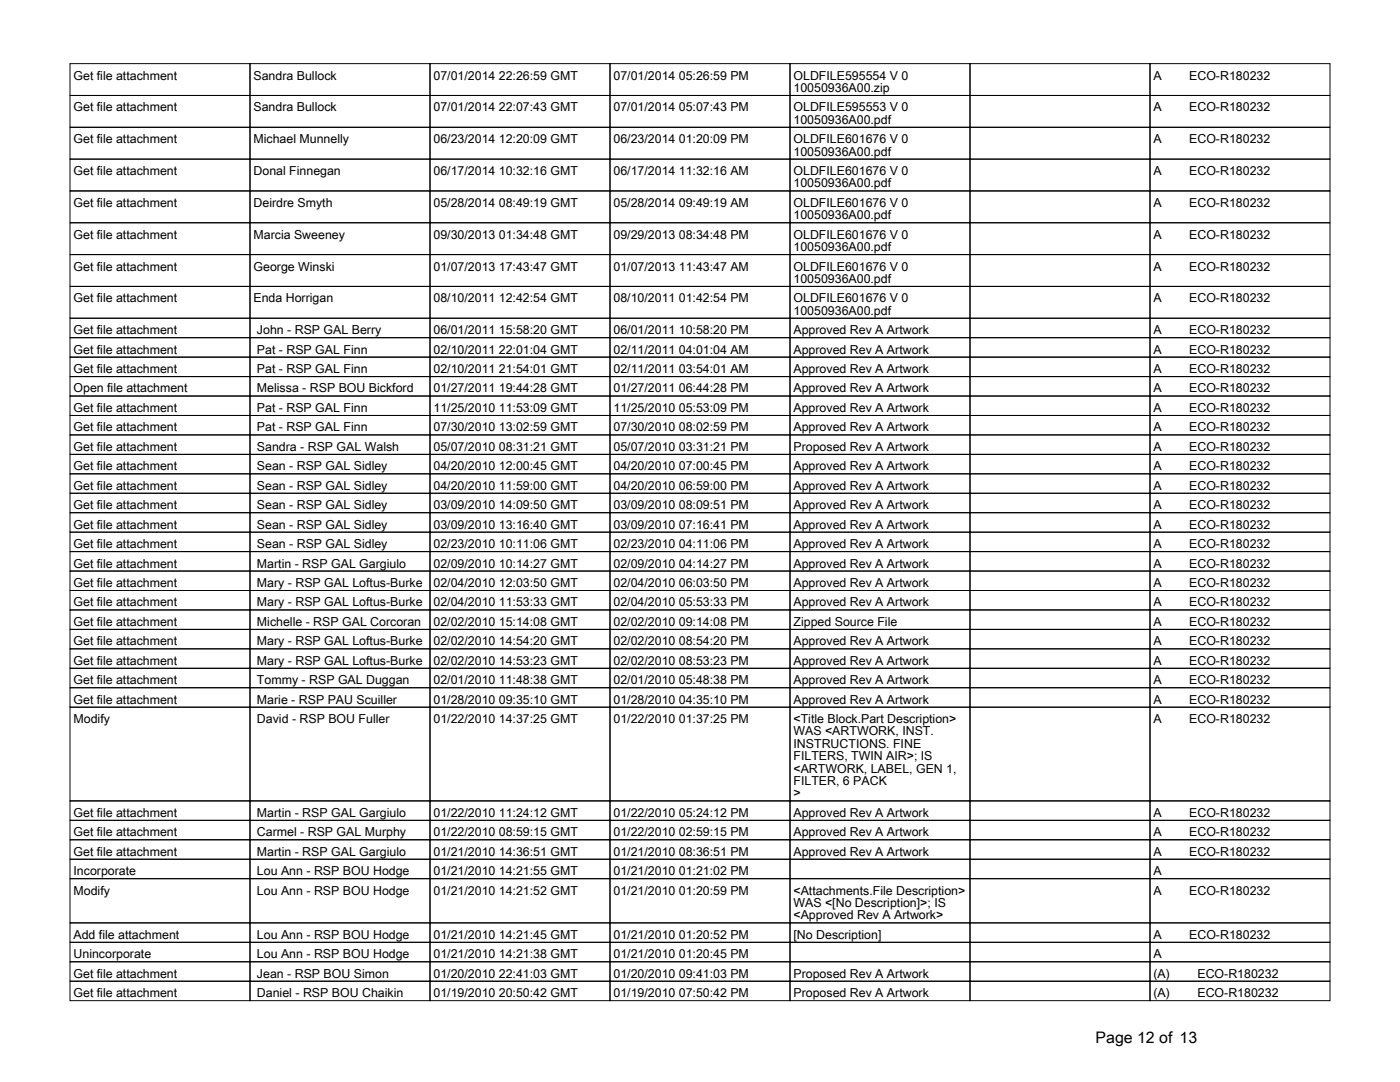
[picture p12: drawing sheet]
<svg xmlns="http://www.w3.org/2000/svg" width="279mm" height="216mm" viewBox="0 0 279 216" stroke-linecap="round" stroke-linejoin="round" font-family="sans-serif">
<defs><g id="words">
<text font-size="3.2" x="218.6" y="208.1">Page 12 of 13</text>
<g font-size="2.5">
<text x="14.7" y="15.9">Get file attachment</text>
<text x="50.6" y="15.9">Sandra Bullock</text>
<text x="86.5" y="15.9">07/01/2014 22:26:59 GMT</text>
<text x="122.4" y="15.9">07/01/2014 05:26:59 PM</text>
<text x="158.4" y="15.9">OLDFILE595554 V 0</text>
<text x="230.2" y="15.9">A</text>
<text x="237.3" y="15.9">ECO-R180232</text>
<text x="14.7" y="22.2">Get file attachment</text>
<text x="50.6" y="22.2">Sandra Bullock</text>
<text x="86.5" y="22.2">07/01/2014 22:07:43 GMT</text>
<text x="122.4" y="22.2">07/01/2014 05:07:43 PM</text>
<text x="158.4" y="18.3">10050936A00.zip</text>
<text x="158.4" y="22.2">OLDFILE595553 V 0</text>
<text x="230.2" y="22.2">A</text>
<text x="237.3" y="22.2">ECO-R180232</text>
<text x="14.7" y="28.6">Get file attachment</text>
<text x="50.6" y="28.6">Michael Munnelly</text>
<text x="86.5" y="28.6">06/23/2014 12:20:09 GMT</text>
<text x="122.4" y="28.6">06/23/2014 01:20:09 PM</text>
<text x="158.4" y="24.7">10050936A00.pdf</text>
<text x="158.4" y="28.6">OLDFILE601676 V 0</text>
<text x="230.2" y="28.6">A</text>
<text x="237.3" y="28.6">ECO-R180232</text>
<text x="14.7" y="34.9">Get file attachment</text>
<text x="50.6" y="34.9">Donal Finnegan</text>
<text x="86.5" y="34.9">06/17/2014 10:32:16 GMT</text>
<text x="122.4" y="34.9">06/17/2014 11:32:16 AM</text>
<text x="158.4" y="31">10050936A00.pdf</text>
<text x="158.4" y="34.9">OLDFILE601676 V 0</text>
<text x="230.2" y="34.9">A</text>
<text x="237.3" y="34.9">ECO-R180232</text>
<text x="14.7" y="41.3">Get file attachment</text>
<text x="50.6" y="41.3">Deirdre Smyth</text>
<text x="86.5" y="41.3">05/28/2014 08:49:19 GMT</text>
<text x="122.4" y="41.3">05/28/2014 09:49:19 AM</text>
<text x="158.4" y="37.4">10050936A00.pdf</text>
<text x="158.4" y="41.3">OLDFILE601676 V 0</text>
<text x="230.2" y="41.3">A</text>
<text x="237.3" y="41.3">ECO-R180232</text>
<text x="14.7" y="47.6">Get file attachment</text>
<text x="50.6" y="47.6">Marcia Sweeney</text>
<text x="86.5" y="47.6">09/30/2013 01:34:48 GMT</text>
<text x="122.4" y="47.6">09/29/2013 08:34:48 PM</text>
<text x="158.4" y="43.7">10050936A00.pdf</text>
<text x="158.4" y="47.6">OLDFILE601676 V 0</text>
<text x="230.2" y="47.6">A</text>
<text x="237.3" y="47.6">ECO-R180232</text>
<text x="14.7" y="54">Get file attachment</text>
<text x="50.6" y="54">George Winski</text>
<text x="86.5" y="54">01/07/2013 17:43:47 GMT</text>
<text x="122.4" y="54">01/07/2013 11:43:47 AM</text>
<text x="158.4" y="50.1">10050936A00.pdf</text>
<text x="158.4" y="54">OLDFILE601676 V 0</text>
<text x="230.2" y="54">A</text>
<text x="237.3" y="54">ECO-R180232</text>
<text x="158.4" y="56.4">10050936A00.pdf</text>
<text x="14.7" y="60.3">Get file attachment</text>
<text x="50.6" y="60.3">Enda Horrigan</text>
<text x="86.5" y="60.3">08/10/2011 12:42:54 GMT</text>
<text x="122.4" y="60.3">08/10/2011 01:42:54 PM</text>
<text x="158.4" y="60.3">OLDFILE601676 V 0</text>
<text x="158.4" y="62.8">10050936A00.pdf</text>
<text x="230.2" y="60.3">A</text>
<text x="237.3" y="60.3">ECO-R180232</text>
<text x="14.7" y="66.7">Get file attachment</text>
<text x="14.7" y="70.6">Get file attachment</text>
<text x="51.3" y="66.7">John - RSP GAL Berry</text>
<text x="51.3" y="70.6">Pat - RSP GAL Finn</text>
<text x="86.5" y="66.7">06/01/2011 15:58:20 GMT</text>
<text x="86.5" y="70.6">02/10/2011 22:01:04 GMT</text>
<text x="122.4" y="66.7">06/01/2011 10:58:20 PM</text>
<text x="122.4" y="70.6">02/11/2011 04:01:04 AM</text>
<text x="158.4" y="66.7">Approved Rev A Artwork</text>
<text x="158.4" y="70.6">Approved Rev A Artwork</text>
<text x="230.2" y="66.7">A</text>
<text x="230.2" y="70.6">A</text>
<text x="237.3" y="66.7">ECO-R180232</text>
<text x="237.3" y="70.6">ECO-R180232</text>
<text x="14.7" y="74.4">Get file attachment</text>
<text x="51.3" y="74.4">Pat - RSP GAL Finn</text>
<text x="86.5" y="74.4">02/10/2011 21:54:01 GMT</text>
<text x="122.4" y="74.4">02/11/2011 03:54:01 AM</text>
<text x="158.4" y="74.4">Approved Rev A Artwork</text>
<text x="230.2" y="74.4">A</text>
<text x="237.3" y="74.4">ECO-R180232</text>
<text x="14.7" y="78.3">Open file attachment</text>
<text x="14.7" y="82.2">Get file attachment</text>
<text x="51.3" y="78.3">Melissa - RSP BOU Bickford</text>
<text x="51.3" y="82.2">Pat - RSP GAL Finn</text>
<text x="86.5" y="78.3">01/27/2011 19:44:28 GMT</text>
<text x="86.5" y="82.2">11/25/2010 11:53:09 GMT</text>
<text x="122.4" y="78.3">01/27/2011 06:44:28 PM</text>
<text x="122.4" y="82.2">11/25/2010 05:53:09 PM</text>
<text x="158.4" y="78.3">Approved Rev A Artwork</text>
<text x="158.4" y="82.2">Approved Rev A Artwork</text>
<text x="230.2" y="78.3">A</text>
<text x="230.2" y="82.2">A</text>
<text x="237.3" y="78.3">ECO-R180232</text>
<text x="237.3" y="82.2">ECO-R180232</text>
<text x="14.7" y="86.1">Get file attachment</text>
<text x="14.7" y="90">Get file attachment</text>
<text x="51.3" y="86.1">Pat - RSP GAL Finn</text>
<text x="51.3" y="90">Sandra - RSP GAL Walsh</text>
<text x="86.5" y="86.1">07/30/2010 13:02:59 GMT</text>
<text x="86.5" y="90">05/07/2010 08:31:21 GMT</text>
<text x="122.4" y="86.1">07/30/2010 08:02:59 PM</text>
<text x="122.4" y="90">05/07/2010 03:31:21 PM</text>
<text x="158.4" y="86.1">Approved Rev A Artwork</text>
<text x="158.4" y="90">Proposed Rev A Artwork</text>
<text x="230.2" y="86.1">A</text>
<text x="230.2" y="90">A</text>
<text x="237.3" y="86.1">ECO-R180232</text>
<text x="237.3" y="90">ECO-R180232</text>
<text x="14.7" y="93.8">Get file attachment</text>
<text x="51.3" y="93.8">Sean - RSP GAL Sidley</text>
<text x="86.5" y="93.8">04/20/2010 12:00:45 GMT</text>
<text x="122.4" y="93.8">04/20/2010 07:00:45 PM</text>
<text x="158.4" y="93.8">Approved Rev A Artwork</text>
<text x="230.2" y="93.8">A</text>
<text x="237.3" y="93.8">ECO-R180232</text>
<text x="14.7" y="97.7">Get file attachment</text>
<text x="14.7" y="101.6">Get file attachment</text>
<text x="51.3" y="97.7">Sean - RSP GAL Sidley</text>
<text x="51.3" y="101.6">Sean - RSP GAL Sidley</text>
<text x="86.5" y="97.7">04/20/2010 11:59:00 GMT</text>
<text x="86.5" y="101.6">03/09/2010 14:09:50 GMT</text>
<text x="122.4" y="97.7">04/20/2010 06:59:00 PM</text>
<text x="122.4" y="101.6">03/09/2010 08:09:51 PM</text>
<text x="158.4" y="97.7">Approved Rev A Artwork</text>
<text x="158.4" y="101.6">Approved Rev A Artwork</text>
<text x="230.2" y="97.7">A</text>
<text x="230.2" y="101.6">A</text>
<text x="237.3" y="97.7">ECO-R180232</text>
<text x="237.3" y="101.6">ECO-R180232</text>
<text x="14.7" y="105.5">Get file attachment</text>
<text x="51.3" y="105.5">Sean - RSP GAL Sidley</text>
<text x="86.5" y="105.5">03/09/2010 13:16:40 GMT</text>
<text x="122.4" y="105.5">03/09/2010 07:16:41 PM</text>
<text x="158.4" y="105.5">Approved Rev A Artwork</text>
<text x="230.2" y="105.5">A</text>
<text x="237.3" y="105.5">ECO-R180232</text>
<text x="14.7" y="109.4">Get file attachment</text>
<text x="14.7" y="113.2">Get file attachment</text>
<text x="51.3" y="109.4">Sean - RSP GAL Sidley</text>
<text x="51.3" y="113.2">Martin - RSP GAL Gargiulo</text>
<text x="86.5" y="109.4">02/23/2010 10:11:06 GMT</text>
<text x="86.5" y="113.2">02/09/2010 10:14:27 GMT</text>
<text x="122.4" y="109.4">02/23/2010 04:11:06 PM</text>
<text x="122.4" y="113.2">02/09/2010 04:14:27 PM</text>
<text x="158.4" y="109.4">Approved Rev A Artwork</text>
<text x="158.4" y="113.2">Approved Rev A Artwork</text>
<text x="230.2" y="109.4">A</text>
<text x="230.2" y="113.2">A</text>
<text x="237.3" y="109.4">ECO-R180232</text>
<text x="237.3" y="113.2">ECO-R180232</text>
<text x="14.7" y="117.1">Get file attachment</text>
<text x="51.3" y="117.1">Mary - RSP GAL Loftus-Burke</text>
<text x="86.5" y="117.1">02/04/2010 12:03:50 GMT</text>
<text x="122.4" y="117.1">02/04/2010 06:03:50 PM</text>
<text x="158.4" y="117.1">Approved Rev A Artwork</text>
<text x="230.2" y="117.1">A</text>
<text x="237.3" y="117.1">ECO-R180232</text>
<text x="14.7" y="121">Get file attachment</text>
<text x="14.7" y="124.9">Get file attachment</text>
<text x="51.3" y="121">Mary - RSP GAL Loftus-Burke</text>
<text x="51.3" y="124.9">Michelle - RSP GAL Corcoran</text>
<text x="86.5" y="121">02/04/2010 11:53:33 GMT</text>
<text x="86.5" y="124.9">02/02/2010 15:14:08 GMT</text>
<text x="122.4" y="121">02/04/2010 05:53:33 PM</text>
<text x="122.4" y="124.9">02/02/2010 09:14:08 PM</text>
<text x="158.4" y="121">Approved Rev A Artwork</text>
<text x="158.4" y="124.9">Zipped Source File</text>
<text x="230.2" y="121">A</text>
<text x="230.2" y="124.9">A</text>
<text x="237.3" y="121">ECO-R180232</text>
<text x="237.3" y="124.9">ECO-R180232</text>
<text x="14.7" y="128.8">Get file attachment</text>
<text x="51.3" y="128.8">Mary - RSP GAL Loftus-Burke</text>
<text x="86.5" y="128.8">02/02/2010 14:54:20 GMT</text>
<text x="122.4" y="128.8">02/02/2010 08:54:20 PM</text>
<text x="158.4" y="128.8">Approved Rev A Artwork</text>
<text x="230.2" y="128.8">A</text>
<text x="237.3" y="128.8">ECO-R180232</text>
<text x="14.7" y="132.6">Get file attachment</text>
<text x="14.7" y="136.5">Get file attachment</text>
<text x="51.3" y="132.6">Mary - RSP GAL Loftus-Burke</text>
<text x="51.3" y="136.5">Tommy - RSP GAL Duggan</text>
<text x="86.5" y="132.6">02/02/2010 14:53:23 GMT</text>
<text x="86.5" y="136.5">02/01/2010 11:48:38 GMT</text>
<text x="122.4" y="132.6">02/02/2010 08:53:23 PM</text>
<text x="122.4" y="136.5">02/01/2010 05:48:38 PM</text>
<text x="158.4" y="132.6">Approved Rev A Artwork</text>
<text x="158.4" y="136.5">Approved Rev A Artwork</text>
<text x="230.2" y="132.6">A</text>
<text x="230.2" y="136.5">A</text>
<text x="237.3" y="132.6">ECO-R180232</text>
<text x="237.3" y="136.5">ECO-R180232</text>
<text x="14.7" y="140.4">Get file attachment</text>
<text x="51.3" y="140.4">Marie - RSP PAU Scuiller</text>
<text x="86.5" y="140.4">01/28/2010 09:35:10 GMT</text>
<text x="122.4" y="140.4">01/28/2010 04:35:10 PM</text>
<text x="158.4" y="140.4">Approved Rev A Artwork</text>
<text x="230.2" y="140.4">A</text>
<text x="237.3" y="140.4">ECO-R180232</text>
<text x="14.7" y="144.3">Modify</text>
<text x="51.3" y="144.3">David - RSP BOU Fuller</text>
<text x="86.5" y="144.3">01/22/2010 14:37:25 GMT</text>
<text x="122.4" y="144.3">01/22/2010 01:37:25 PM</text>
<text x="158.4" y="144.3">&lt;Title Block.Part Description&gt;</text>
<text x="158.4" y="146.8">WAS &lt;ARTWORK, INST.</text>
<text x="158.4" y="149.2">INSTRUCTIONS. FINE</text>
<text x="230.2" y="144.3">A</text>
<text x="237.3" y="144.3">ECO-R180232</text>
<text x="158.4" y="151.7">FILTERS, TWIN AIR&gt;; IS</text>
<text x="158.4" y="154.2">&lt;ARTWORK, LABEL, GEN 1,</text>
<text x="158.4" y="156.6">FILTER, 6 PACK</text>
<text x="158.4" y="159.1">&gt;</text>
<text x="14.7" y="163">Get file attachment</text>
<text x="14.7" y="166.9">Get file attachment</text>
<text x="51.3" y="163">Martin - RSP GAL Gargiulo</text>
<text x="51.3" y="166.9">Carmel - RSP GAL Murphy</text>
<text x="86.5" y="163">01/22/2010 11:24:12 GMT</text>
<text x="86.5" y="166.9">01/22/2010 08:59:15 GMT</text>
<text x="122.4" y="163">01/22/2010 05:24:12 PM</text>
<text x="122.4" y="166.9">01/22/2010 02:59:15 PM</text>
<text x="158.4" y="163">Approved Rev A Artwork</text>
<text x="158.4" y="166.9">Approved Rev A Artwork</text>
<text x="230.2" y="163">A</text>
<text x="230.2" y="166.9">A</text>
<text x="237.3" y="163">ECO-R180232</text>
<text x="237.3" y="166.9">ECO-R180232</text>
<text x="14.7" y="170.7">Get file attachment</text>
<text x="51.3" y="170.7">Martin - RSP GAL Gargiulo</text>
<text x="86.5" y="170.7">01/21/2010 14:36:51 GMT</text>
<text x="122.4" y="170.7">01/21/2010 08:36:51 PM</text>
<text x="158.4" y="170.7">Approved Rev A Artwork</text>
<text x="230.2" y="170.7">A</text>
<text x="237.3" y="170.7">ECO-R180232</text>
<text x="14.7" y="174.6">Incorporate</text>
<text x="14.7" y="178.5">Modify</text>
<text x="51.3" y="174.6">Lou Ann - RSP BOU Hodge</text>
<text x="51.3" y="178.5">Lou Ann - RSP BOU Hodge</text>
<text x="86.5" y="174.6">01/21/2010 14:21:55 GMT</text>
<text x="86.5" y="178.5">01/21/2010 14:21:52 GMT</text>
<text x="122.4" y="174.6">01/21/2010 01:21:02 PM</text>
<text x="122.4" y="178.5">01/21/2010 01:20:59 PM</text>
<text x="158.4" y="178.5">&lt;Attachments.File Description&gt;</text>
<text x="230.2" y="174.6">A</text>
<text x="230.2" y="178.5">A</text>
<text x="237.3" y="178.5">ECO-R180232</text>
<text x="158.4" y="181">WAS &lt;[No Description]&gt;; IS</text>
<text x="158.4" y="183.4">&lt;Approved Rev A Artwork&gt;</text>
<text x="14.7" y="187.3">Add file attachment</text>
<text x="14.7" y="191.2">Unincorporate</text>
<text x="51.3" y="187.3">Lou Ann - RSP BOU Hodge</text>
<text x="51.3" y="191.2">Lou Ann - RSP BOU Hodge</text>
<text x="86.5" y="187.3">01/21/2010 14:21:45 GMT</text>
<text x="86.5" y="191.2">01/21/2010 14:21:38 GMT</text>
<text x="122.4" y="187.3">01/21/2010 01:20:52 PM</text>
<text x="122.4" y="191.2">01/21/2010 01:20:45 PM</text>
<text x="158.4" y="187.3">[No Description]</text>
<text x="230.2" y="187.3">A</text>
<text x="230.2" y="191.2">A</text>
<text x="237.3" y="187.3">ECO-R180232</text>
<text x="14.7" y="195.1">Get file attachment</text>
<text x="51.3" y="195.1">Jean - RSP BOU Simon</text>
<text x="86.5" y="195.1">01/20/2010 22:41:03 GMT</text>
<text x="122.4" y="195.1">01/20/2010 09:41:03 PM</text>
<text x="158.4" y="195.1">Proposed Rev A Artwork</text>
<text x="230.2" y="195.1">(A)</text>
<text x="239" y="195.1">ECO-R180232</text>
<text x="14.7" y="199">Get file attachment</text>
<text x="51.3" y="199">Daniel - RSP BOU Chaikin</text>
<text x="86.5" y="199">01/19/2010 20:50:42 GMT</text>
<text x="122.4" y="199">01/19/2010 07:50:42 PM</text>
<text x="158.4" y="199">Proposed Rev A Artwork</text>
<text x="230.2" y="199">(A)</text>
<text x="239" y="199">ECO-R180232</text>
</g>
</g></defs>
<g fill="none" stroke="#000" stroke-width=".2">
<path d="M14 12.7h35.9v6.3h-35.9zM14 19h35.9v6.4h-35.9zM49.9 12.7h35.9v6.3h-35.9zM49.9 19h35.9v6.4h-35.9zM85.8 12.7h35.9v6.3h-35.9zM85.8 19h35.9v6.4h-35.9zM121.7 12.7h36v6.3h-36zM121.7 19h36v6.4h-36zM157.7 12.7h35.9v6.3h-35.9zM157.7 19h35.9v6.4h-35.9zM193.6 12.7h35.9v6.3h-35.9zM193.6 19h35.9v6.4h-35.9z"/>
<path d="M229.5 12.7h35.9v6.3h-35.9zM229.5 19h35.9v6.4h-35.9zM14 25.4h35.9v6.4h-35.9zM14 31.8h35.9v6.3h-35.9zM14 38.1h35.9v6.3h-35.9zM49.9 25.4h35.9v6.4h-35.9zM49.9 31.8h35.9v6.3h-35.9zM49.9 38.1h35.9v6.3h-35.9zM85.8 25.4h35.9v6.4h-35.9zM85.8 31.8h35.9v6.3h-35.9zM85.8 38.1h35.9v6.3h-35.9zM121.7 25.4h36v6.4h-36z"/>
<path d="M121.7 31.8h36v6.3h-36zM121.7 38.1h36v6.3h-36zM157.7 25.4h35.9v6.4h-35.9zM157.7 31.8h35.9v6.3h-35.9zM157.7 38.1h35.9v6.3h-35.9zM193.6 25.4h35.9v6.4h-35.9zM193.6 31.8h35.9v6.3h-35.9zM193.6 38.1h35.9v6.3h-35.9zM229.5 25.4h35.9v6.4h-35.9zM229.5 31.8h35.9v6.3h-35.9zM229.5 38.1h35.9v6.3h-35.9zM14 44.4h35.9v6.4h-35.9z"/>
<path d="M14 50.8h35.9v6.4h-35.9zM14 57.2h35.9v6.3h-35.9zM49.9 44.4h35.9v6.4h-35.9zM49.9 50.8h35.9v6.4h-35.9zM49.9 57.2h35.9v6.3h-35.9zM85.8 44.4h35.9v6.4h-35.9zM85.8 50.8h35.9v6.4h-35.9zM85.8 57.2h35.9v6.3h-35.9zM121.7 44.4h36v6.4h-36zM121.7 50.8h36v6.4h-36zM121.7 57.2h36v6.3h-36zM157.7 44.4h35.9v6.4h-35.9z"/>
<path d="M157.7 50.8h35.9v6.4h-35.9zM157.7 57.2h35.9v6.3h-35.9zM193.6 44.4h35.9v6.4h-35.9zM193.6 50.8h35.9v6.4h-35.9zM193.6 57.2h35.9v6.3h-35.9zM229.5 44.4h35.9v6.4h-35.9zM229.5 50.8h35.9v6.4h-35.9zM229.5 57.2h35.9v6.3h-35.9zM14 63.5h35.9v3.9h-35.9zM14 67.4h35.9v3.9h-35.9zM14 71.3h35.9v3.8h-35.9zM14 75.1h35.9v3.9h-35.9z"/>
<path d="M14 79h35.9v3.9h-35.9zM49.9 63.5h35.9v3.9h-35.9zM49.9 67.4h35.9v3.9h-35.9zM49.9 71.3h35.9v3.8h-35.9zM49.9 75.1h35.9v3.9h-35.9zM49.9 79h35.9v3.9h-35.9zM85.8 63.5h35.9v3.9h-35.9zM85.8 67.4h35.9v3.9h-35.9zM85.8 71.3h35.9v3.8h-35.9zM85.8 75.1h35.9v3.9h-35.9zM85.8 79h35.9v3.9h-35.9zM121.7 63.5h36v3.9h-36z"/>
<path d="M121.7 67.4h36v3.9h-36zM121.7 71.3h36v3.8h-36zM121.7 75.1h36v3.9h-36zM121.7 79h36v3.9h-36zM157.7 63.5h35.9v3.9h-35.9zM157.7 67.4h35.9v3.9h-35.9zM157.7 71.3h35.9v3.8h-35.9zM157.7 75.1h35.9v3.9h-35.9zM157.7 79h35.9v3.9h-35.9zM193.6 63.5h35.9v3.9h-35.9zM193.6 67.4h35.9v3.9h-35.9zM193.6 71.3h35.9v3.8h-35.9z"/>
<path d="M193.6 75.1h35.9v3.9h-35.9zM193.6 79h35.9v3.9h-35.9zM229.5 63.5h35.9v3.9h-35.9zM229.5 67.4h35.9v3.9h-35.9zM229.5 71.3h35.9v3.8h-35.9zM229.5 75.1h35.9v3.9h-35.9zM229.5 79h35.9v3.9h-35.9zM14 82.9h35.9v3.9h-35.9zM14 86.8h35.9v3.9h-35.9zM14 90.7h35.9v3.8h-35.9zM14 94.5h35.9v3.9h-35.9zM14 98.4h35.9v3.9h-35.9z"/>
<path d="M49.9 82.9h35.9v3.9h-35.9zM49.9 86.8h35.9v3.9h-35.9zM49.9 90.7h35.9v3.8h-35.9zM49.9 94.5h35.9v3.9h-35.9zM49.9 98.4h35.9v3.9h-35.9zM85.8 82.9h35.9v3.9h-35.9zM85.8 86.8h35.9v3.9h-35.9zM85.8 90.7h35.9v3.8h-35.9zM85.8 94.5h35.9v3.9h-35.9zM85.8 98.4h35.9v3.9h-35.9zM121.7 82.9h36v3.9h-36zM121.7 86.8h36v3.9h-36z"/>
<path d="M121.7 90.7h36v3.8h-36zM121.7 94.5h36v3.9h-36zM121.7 98.4h36v3.9h-36zM157.7 82.9h35.9v3.9h-35.9zM157.7 86.8h35.9v3.9h-35.9zM157.7 90.7h35.9v3.8h-35.9zM157.7 94.5h35.9v3.9h-35.9zM157.7 98.4h35.9v3.9h-35.9zM193.6 82.9h35.9v3.9h-35.9zM193.6 86.8h35.9v3.9h-35.9zM193.6 90.7h35.9v3.8h-35.9zM193.6 94.5h35.9v3.9h-35.9z"/>
<path d="M193.6 98.4h35.9v3.9h-35.9zM229.5 82.9h35.9v3.9h-35.9zM229.5 86.8h35.9v3.9h-35.9zM229.5 90.7h35.9v3.8h-35.9zM229.5 94.5h35.9v3.9h-35.9zM229.5 98.4h35.9v3.9h-35.9zM14 102.3h35.9v3.9h-35.9zM14 106.2h35.9v3.9h-35.9zM14 110.1h35.9v3.8h-35.9zM14 113.9h35.9v3.9h-35.9zM14 117.8h35.9v3.9h-35.9zM49.9 102.3h35.9v3.9h-35.9z"/>
<path d="M49.9 106.2h35.9v3.9h-35.9zM49.9 110.1h35.9v3.8h-35.9zM49.9 113.9h35.9v3.9h-35.9zM49.9 117.8h35.9v3.9h-35.9zM85.8 102.3h35.9v3.9h-35.9zM85.8 106.2h35.9v3.9h-35.9zM85.8 110.1h35.9v3.8h-35.9zM85.8 113.9h35.9v3.9h-35.9zM85.8 117.8h35.9v3.9h-35.9zM121.7 102.3h36v3.9h-36zM121.7 106.2h36v3.9h-36zM121.7 110.1h36v3.8h-36z"/>
<path d="M121.7 113.9h36v3.9h-36zM121.7 117.8h36v3.9h-36zM157.7 102.3h35.9v3.9h-35.9zM157.7 106.2h35.9v3.9h-35.9zM157.7 110.1h35.9v3.8h-35.9zM157.7 113.9h35.9v3.9h-35.9zM157.7 117.8h35.9v3.9h-35.9zM193.6 102.3h35.9v3.9h-35.9zM193.6 106.2h35.9v3.9h-35.9zM193.6 110.1h35.9v3.8h-35.9zM193.6 113.9h35.9v3.9h-35.9zM193.6 117.8h35.9v3.9h-35.9z"/>
<path d="M229.5 102.3h35.9v3.9h-35.9zM229.5 106.2h35.9v3.9h-35.9zM229.5 110.1h35.9v3.8h-35.9zM229.5 113.9h35.9v3.9h-35.9zM229.5 117.8h35.9v3.9h-35.9zM14 121.7h35.9v3.9h-35.9zM14 125.6h35.9v3.9h-35.9zM14 129.5h35.9v3.8h-35.9zM14 133.3h35.9v3.9h-35.9zM14 137.2h35.9v3.9h-35.9zM49.9 121.7h35.9v3.9h-35.9zM49.9 125.6h35.9v3.9h-35.9z"/>
<path d="M49.9 129.5h35.9v3.8h-35.9zM49.9 133.3h35.9v3.9h-35.9zM49.9 137.2h35.9v3.9h-35.9zM85.8 121.7h35.9v3.9h-35.9zM85.8 125.6h35.9v3.9h-35.9zM85.8 129.5h35.9v3.8h-35.9zM85.8 133.3h35.9v3.9h-35.9zM85.8 137.2h35.9v3.9h-35.9zM121.7 121.7h36v3.9h-36zM121.7 125.6h36v3.9h-36zM121.7 129.5h36v3.8h-36zM121.7 133.3h36v3.9h-36z"/>
<path d="M121.7 137.2h36v3.9h-36zM157.7 121.7h35.9v3.9h-35.9zM157.7 125.6h35.9v3.9h-35.9zM157.7 129.5h35.9v3.8h-35.9zM157.7 133.3h35.9v3.9h-35.9zM157.7 137.2h35.9v3.9h-35.9zM193.6 121.7h35.9v3.9h-35.9zM193.6 125.6h35.9v3.9h-35.9zM193.6 129.5h35.9v3.8h-35.9zM193.6 133.3h35.9v3.9h-35.9zM193.6 137.2h35.9v3.9h-35.9zM229.5 121.7h35.9v3.9h-35.9z"/>
<path d="M229.5 125.6h35.9v3.9h-35.9zM229.5 129.5h35.9v3.8h-35.9zM229.5 133.3h35.9v3.9h-35.9zM229.5 137.2h35.9v3.9h-35.9zM14 141.1h35.9v18.7h-35.9zM14 159.8h35.9v3.9h-35.9zM49.9 141.1h35.9v18.7h-35.9zM49.9 159.8h35.9v3.9h-35.9zM85.8 141.1h35.9v18.7h-35.9zM85.8 159.8h35.9v3.9h-35.9zM121.7 141.1h36v18.7h-36zM121.7 159.8h36v3.9h-36z"/>
<path d="M157.7 141.1h35.9v18.7h-35.9zM157.7 159.8h35.9v3.9h-35.9zM193.6 141.1h35.9v18.7h-35.9zM193.6 159.8h35.9v3.9h-35.9zM229.5 141.1h35.9v18.7h-35.9zM229.5 159.8h35.9v3.9h-35.9zM14 163.7h35.9v3.9h-35.9zM14 167.6h35.9v3.8h-35.9zM14 171.4h35.9v3.9h-35.9zM14 175.3h35.9v8.8h-35.9zM49.9 163.7h35.9v3.9h-35.9zM49.9 167.6h35.9v3.8h-35.9z"/>
<path d="M49.9 171.4h35.9v3.9h-35.9zM49.9 175.3h35.9v8.8h-35.9zM85.8 163.7h35.9v3.9h-35.9zM85.8 167.6h35.9v3.8h-35.9zM85.8 171.4h35.9v3.9h-35.9zM85.8 175.3h35.9v8.8h-35.9zM121.7 163.7h36v3.9h-36zM121.7 167.6h36v3.8h-36zM121.7 171.4h36v3.9h-36zM121.7 175.3h36v8.8h-36zM157.7 163.7h35.9v3.9h-35.9zM157.7 167.6h35.9v3.8h-35.9z"/>
<path d="M157.7 171.4h35.9v3.9h-35.9zM157.7 175.3h35.9v8.8h-35.9zM193.6 163.7h35.9v3.9h-35.9zM193.6 167.6h35.9v3.8h-35.9zM193.6 171.4h35.9v3.9h-35.9zM193.6 175.3h35.9v8.8h-35.9zM229.5 163.7h35.9v3.9h-35.9zM229.5 167.6h35.9v3.8h-35.9zM229.5 171.4h35.9v3.9h-35.9zM229.5 175.3h35.9v8.8h-35.9zM14 184.1h35.9v3.9h-35.9zM14 188h35.9v3.9h-35.9z"/>
<path d="M14 191.9h35.9v3.9h-35.9zM14 195.8h35.9v3.9h-35.9zM49.9 184.1h35.9v3.9h-35.9zM49.9 188h35.9v3.9h-35.9zM49.9 191.9h35.9v3.9h-35.9zM49.9 195.8h35.9v3.9h-35.9zM85.8 184.1h35.9v3.9h-35.9zM85.8 188h35.9v3.9h-35.9zM85.8 191.9h35.9v3.9h-35.9zM85.8 195.8h35.9v3.9h-35.9zM121.7 184.1h36v3.9h-36zM121.7 188h36v3.9h-36z"/>
<path d="M121.7 191.9h36v3.9h-36zM121.7 195.8h36v3.9h-36zM157.7 184.1h35.9v3.9h-35.9zM157.7 188h35.9v3.9h-35.9zM157.7 191.9h35.9v3.9h-35.9zM157.7 195.8h35.9v3.9h-35.9zM193.6 184.1h35.9v3.9h-35.9zM193.6 188h35.9v3.9h-35.9zM193.6 191.9h35.9v3.9h-35.9zM193.6 195.8h35.9v3.9h-35.9zM229.5 184.1h35.9v3.9h-35.9zM229.5 188h35.9v3.9h-35.9z"/>
<path d="M229.5 191.9h35.9v3.9h-35.9zM229.5 195.8h35.9v3.9h-35.9z"/>
</g>
<use href="#words"/>
</svg>
